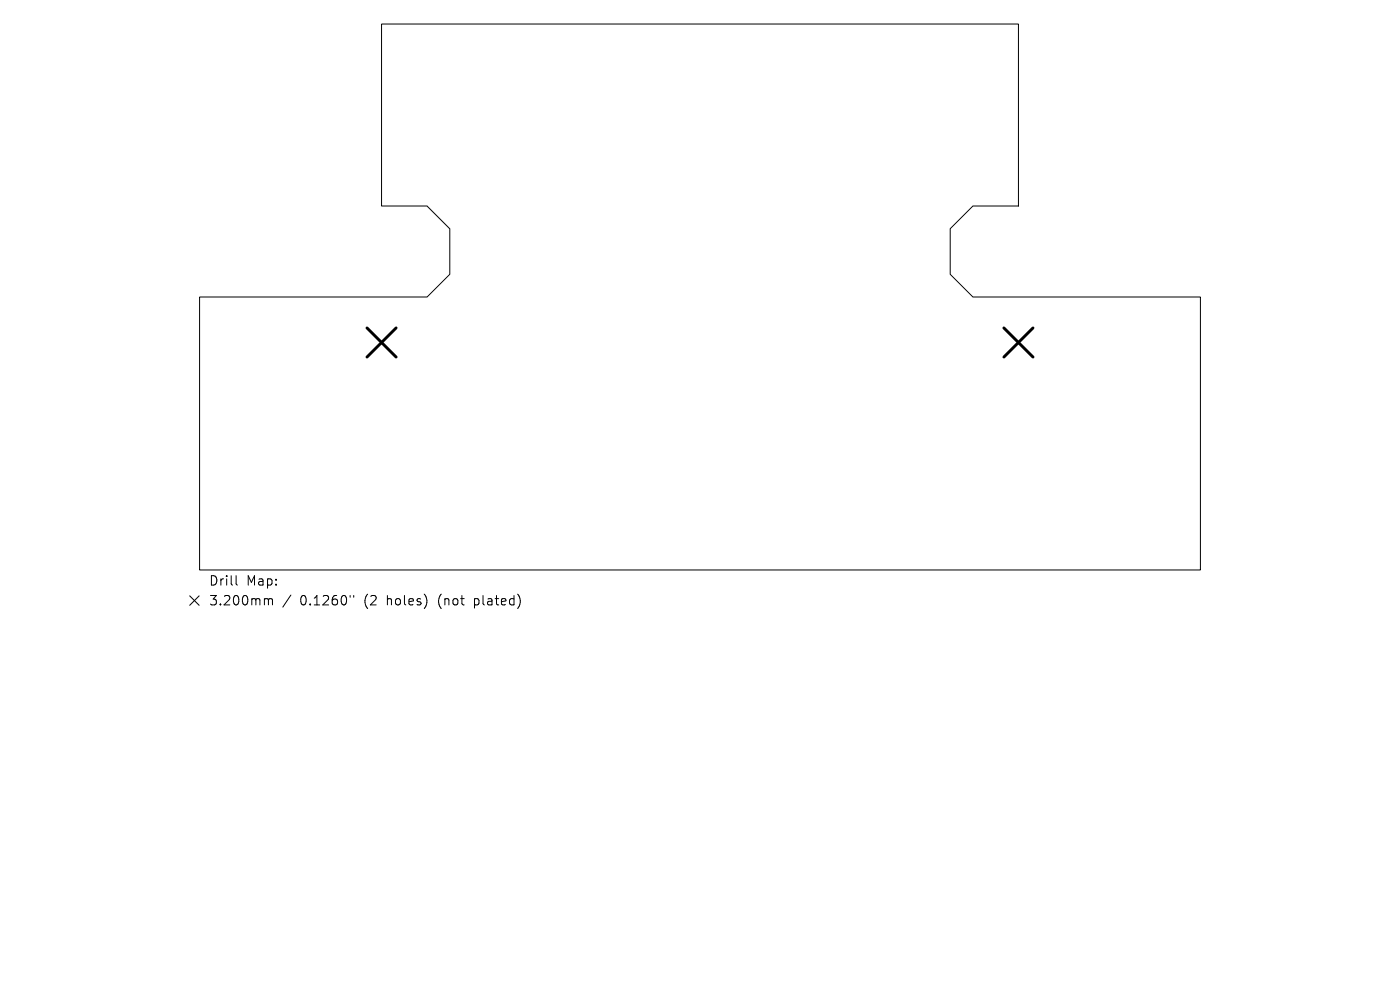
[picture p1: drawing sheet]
<svg xmlns="http://www.w3.org/2000/svg" width="297mm" height="210mm" viewBox="0 0 297 210" stroke-linecap="round" stroke-linejoin="round" font-family="sans-serif">
<defs><g id="words">
<g font-size="2.8">
<text x="44.2" y="124.5">Drill</text>
<text x="52.3" y="124.5">Map:</text>
<text x="44.2" y="128.7">3.200mm</text>
<text x="63.7" y="128.7">0.1260&quot;</text>
<text x="77.4" y="128.7">(2</text>
<text x="82.4" y="128.7">holes)</text>
<text x="93.4" y="128.7">(not</text>
<text x="101.3" y="128.7">plated)</text>
</g>
</g></defs>
<path d="M80.9 5.1h135.2v38.6h-9.7l-4.8 4.8v9.7l4.8 4.8h48.3v57.9h-212.4v-57.9h48.3l4.8-4.8v-9.7l-4.8-4.8h-9.7zM40.2 126.4l2 2M42.2 126.4l-2 2M50.1 122.1v1.7l.3 .3M56.4 127l.5 .1v.2M56.9 127.3l.3-.3 .5 .1 .1 1.2M56.9 127.3v1M61.7 126.2l-1.7 2.6M74.3 126.3v.4M75 126.3v.4" fill="none" stroke="#000" stroke-width=".21"/>
<path d="M77.9 69.6l6.1 6.1M84 69.6l-6.1 6.1M213 69.6l6.1 6.1M219.1 69.6l-6.1 6.1" fill="none" stroke="#000" stroke-width=".62"/>
<use href="#words"/>
</svg>
